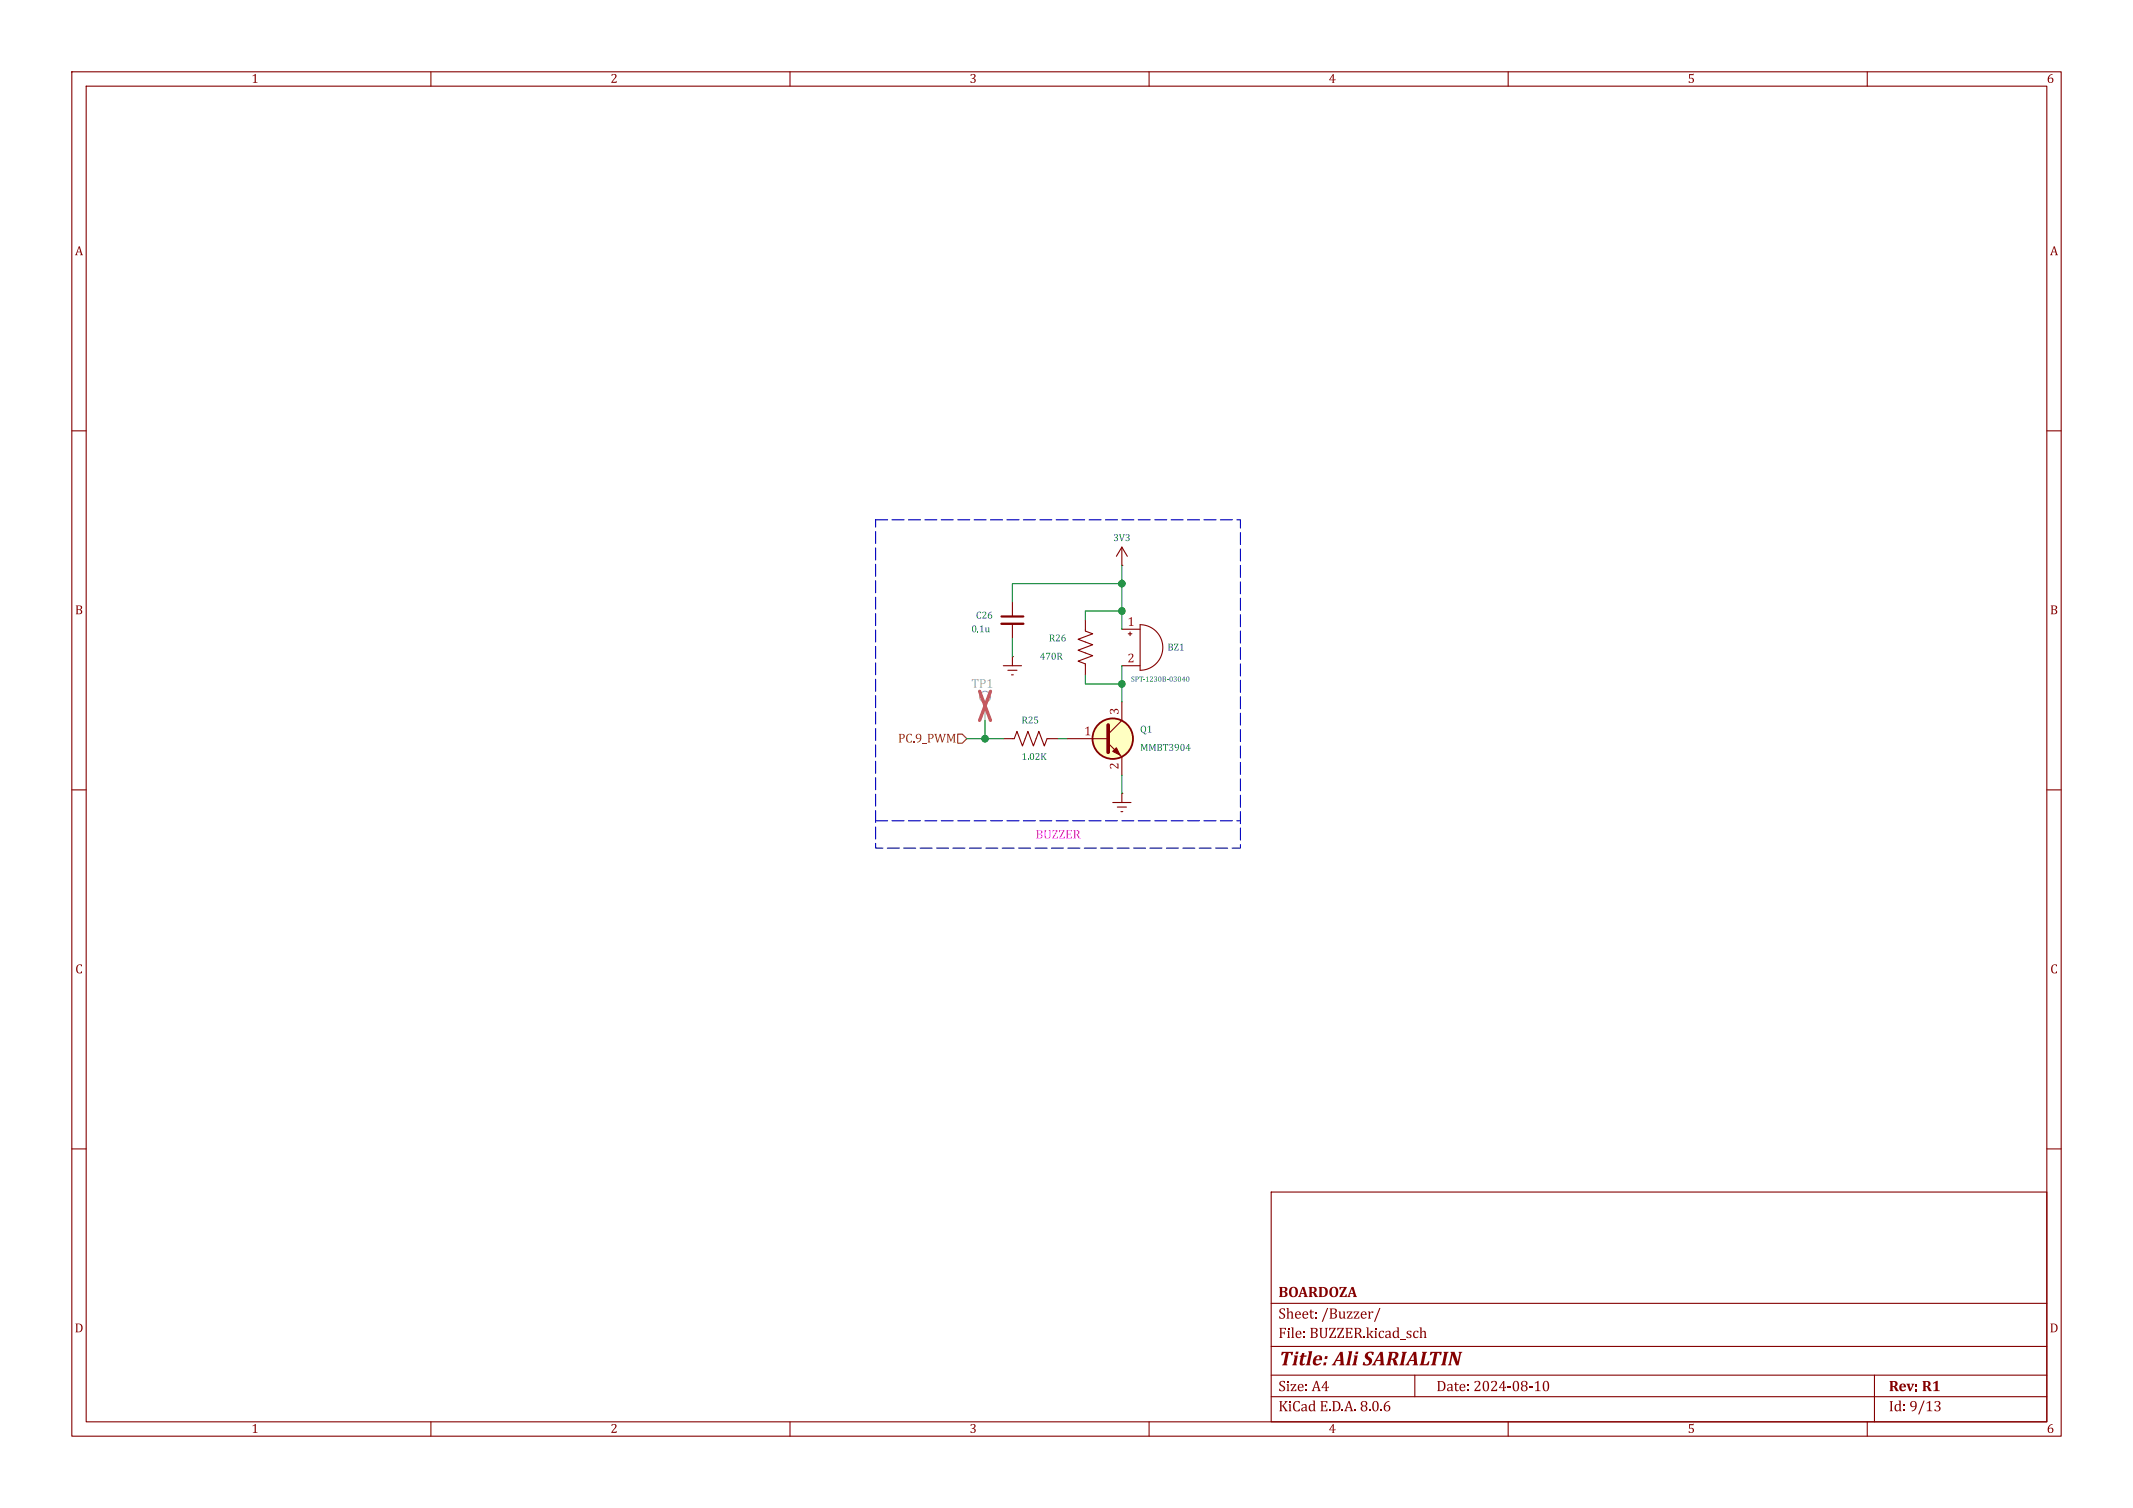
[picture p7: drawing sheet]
<svg xmlns="http://www.w3.org/2000/svg" width="297mm" height="210mm" viewBox="0 0 297 210" stroke-linecap="round" stroke-linejoin="round" font-family="sans-serif">
<defs><g id="words">
<text font-size="2.8" fill="#840000" x="178" y="191">Title: AliSARIALTIN</text>
<g font-size="2.1" fill="#840000">
<text x="178" y="184.2">Sheet:/Buzzer/</text>
<text x="178" y="181.2">BOARDOZA</text>
<text x="178" y="186.9">File: BUZZER.kicad_sch</text>
<text x="178" y="197.1">KiCadE.D.A.8.0.6</text>
<text x="178" y="194.3">Size:A4</text>
<text x="200" y="194.3">Date:2024-08-10</text>
<text x="263" y="194.3">Rev:R1</text>
<text x="263" y="197.1">Id: 9/13</text>
</g>
<g font-size="1.8" fill="#840000">
<text x="35" y="12.1">1</text>
<text x="85" y="12.1">2</text>
<text x="135" y="12.1">3</text>
<text x="185" y="12.1">4</text>
<text x="235" y="12.1">5</text>
<text x="285" y="12.1">6</text>
<text x="10.4" y="36.1">A</text>
<text x="285.4" y="36.1">A</text>
<text x="10.4" y="86.1">B</text>
<text x="285.4" y="86.1">B</text>
<text x="10.5" y="136.1">C</text>
<text x="285.5" y="136.1">C</text>
<text x="10.4" y="186.1">D</text>
<text x="285.4" y="186.1">D</text>
<text x="35" y="200.1">1</text>
<text x="85" y="200.1">2</text>
<text x="135" y="200.1">3</text>
<text x="185" y="200.1">4</text>
<text x="235" y="200.1">5</text>
<text x="285" y="200.1">6</text>
</g>
<g font-size="1.8" fill="#a90000">
<text x="157" y="87.4">1</text>
<text x="157" y="92.5">2</text>
<text x="156" y="99.6" transform="rotate(-90 156 99.6)">3</text>
<text x="151" y="102.6">1</text>
<text x="156" y="107.2" transform="rotate(-90 156 107.2)">2</text>
</g>
<text font-size="1.8" fill="#989898" x="135.3" y="96.3">TP1</text>
<text font-size="1.8" fill="#725600" x="125" y="103.9">PC.9_PWM</text>
<text font-size="1.8" fill="#f0f" x="144.2" y="117.3">BUZZER</text>
<g font-size="1.4" fill="#006464">
<text x="155" y="75.8">3V3</text>
<text x="135.3" y="88.5">0.1u</text>
<text x="135.9" y="86.6">C26</text>
<text x="146" y="89.7">R26</text>
<text x="144.8" y="92.3">470R</text>
<text x="162.6" y="91">BZ1</text>
<text x="142.2" y="101.2">R25</text>
<text x="142.2" y="106.2">1.02K</text>
<text x="158.7" y="102.4">Q1</text>
<text x="158.7" y="105">MMBT3904</text>
</g>
<text font-size="1" fill="#006464" x="157.5" y="95.2">SPT-1230B-03040</text>
</g></defs>
<g fill="none" stroke="#840000" stroke-width=".15">
<path d="M10 10h277v190h-277zM12 12h273v186h-273zM60 10v2M110 10v2M160 10v2M210 10v2M260 10v2M10 60h2M285 60h2M156.2 78.7h.1M156.2 76.2v2.5M156.2 76.2l-.8 1.3"/>
<path d="M156.2 76.2l.8 1.3M139.7 92.7h2.5M140.3 93.3h1.3M140.8 94h.3M141 91.4h.1M141 83.8v2.1M141 86.9v2M141 91.4v1.3M151.1 86.4v1.5l1 .4-2 .7 2 .8-2 .8 2 .7-2 .8 1 .4v1.5M156.2 87.6h2.5M156.2 92.7h2.5M156.2 97.8v2.5l-1.9 1.9"/>
<path d="M157.1 88.3h.5M157.4 88v.5M158.7 87a3.2 3.2 0 0 1 3.2 3.2 3.2 3.2 0 0 1-3.2 3.1zM10 110h2M139.7 102.9h1.5l.4-1 .8 2 .7-2 .8 2 .8-2 .7 2 .4-1h1.5M148.6 102.9h5.7M154.3 103.5l1.9 1.9v2.6M154.9 111.8h2.6M155.6 112.4h1.2M156.1 113h.2M156.2 110.5h.1M156.2 110.5v1.3"/>
<path d="M285 110h2M10 160h2M285 160h2M177 166h108v32h-108zM60 198v2M110 198v2M160 198v2M177 194.5h108M177 191.5h108M177 187.5h108M177 181.5h108M197 191.5v3"/>
<path d="M210 198v2M260 198v2M261 191.5v6.5"/>
</g>
<circle cx="154.9" cy="102.9" r="2.82" fill="#ffffc2" stroke="#ffffc2" stroke-width=".14"/>
<path d="M154.3 101v3.8" fill="none" stroke="#840000" stroke-width=".51"/>
<path d="M154.9 104.6l.5-.5 .6 1.1z" fill="#840000" stroke="#840000" stroke-width=".15"/>
<circle cx="154.9" cy="102.9" r="2.82" fill="none" stroke="#840000" stroke-width=".25"/>
<g fill="none" stroke="#a1a1a1" stroke-width=".15">
<path d="M137.2 97.8v2.5"/>
<circle cx="137.2" cy="97" r=".76"/>
</g>
<path d="M136.4 96.3l1.5 4M137.9 96.3l-1.5 4" fill="none" stroke="#e65255" stroke-width=".46"/>
<path d="M139.4 86.9h3.1" fill="none" stroke="#840000" stroke-width=".33"/>
<path d="M139.4 85.9h3.1" fill="none" stroke="#840000" stroke-width=".3"/>
<path d="M121.9 72.4h50.8v45.7h-50.8zM121.9 114.3h50.8" fill="none" stroke="#0000c2" stroke-width=".15" stroke-dasharray="1.7 .6"/>
<path d="M156.2 78.7v8.9M141 88.9v2.5M151.1 94v1.3h5.1M156.2 92.7v5.1M156.2 85.1h-5.1v1.3M156.2 81.3h-15.2v2.5M134.6 102.9h5.1M137.2 100.3v2.6M147.3 102.9h1.3M156.2 108v2.5" fill="none" stroke="#009600" stroke-width=".15"/>
<g fill="#009600" stroke="#009600" stroke-width=".15">
<circle cx="137.2" cy="102.9" r=".46"/>
<circle cx="156.2" cy="81.3" r=".46"/>
<circle cx="156.2" cy="85.1" r=".46"/>
<circle cx="156.2" cy="95.3" r=".46"/>
</g>
<use href="#words"/>
</svg>
